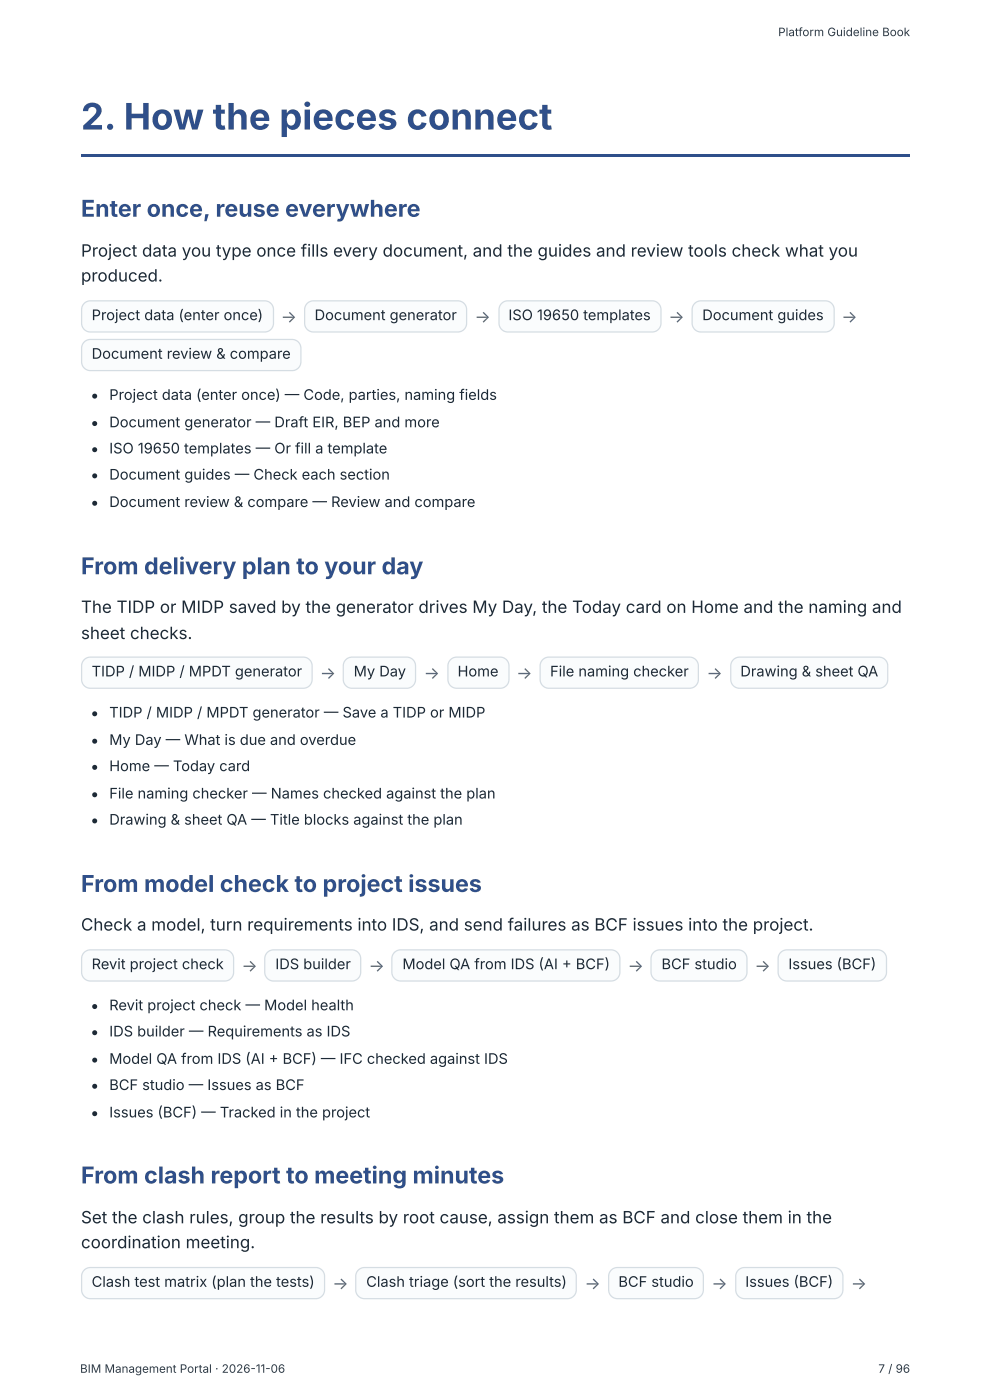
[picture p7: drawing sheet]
<svg xmlns="http://www.w3.org/2000/svg" width="210mm" height="297mm" viewBox="0 0 210 297" stroke-linecap="round" stroke-linejoin="round" font-family="sans-serif">
<defs><g id="words">
<text font-size="7.8" fill="#2f4f8a" x="17.2" y="27.5">2. How the pieces connect</text>
<g font-size="4.9" fill="#2f4f8a">
<text x="17.2" y="46">Enter once, reuse everywhere</text>
<text x="17.2" y="122">From delivery plan to your day</text>
<text x="17.2" y="189.4">From model check to project issues</text>
<text x="17.2" y="251.4">From clash report to meeting minutes</text>
</g>
<g font-size="3.6" fill="#1d2a36">
<text x="17.2" y="54.5">Project data you type once fills every document, and the guides and review tools check what you</text>
<text x="17.2" y="59.8">produced.</text>
<text x="17.2" y="130.2">The TIDP or MIDP saved by the generator drives My Day, the Today card on Home and the naming and</text>
<text x="17.2" y="135.7">sheet checks.</text>
<text x="17.2" y="197.6">Check a model, turn requirements into IDS, and send failures as BCF issues into the project.</text>
<text x="17.2" y="259.8">Set the clash rules, group the results by root cause, assign them as BCF and close them in the</text>
<text x="17.2" y="265.1">coordination meeting.</text>
</g>
<g font-size="3.6" fill="#5b6b78">
<text x="59.6" y="68.5">→</text>
<text x="100.8" y="68.5">→</text>
<text x="141.9" y="68.5">→</text>
<text x="178.7" y="68.5">→</text>
<text x="67.9" y="144.2">→</text>
<text x="90" y="144.2">→</text>
<text x="109.6" y="144.2">→</text>
<text x="150" y="144.2">→</text>
<text x="51.3" y="206.4">→</text>
<text x="78.3" y="206.4">→</text>
<text x="133.3" y="206.4">→</text>
<text x="160.2" y="206.4">→</text>
<text x="70.6" y="273.8">→</text>
<text x="124.1" y="273.8">→</text>
<text x="151.1" y="273.8">→</text>
<text x="180.7" y="273.8">→</text>
</g>
<g font-size="3.1" fill="#1d2a36">
<text x="19.5" y="68">Project data (enter once)</text>
<text x="66.8" y="68">Document generator</text>
<text x="108" y="68">ISO 19650 templates</text>
<text x="149.1" y="68">Document guides</text>
<text x="19.5" y="76.2">Document review &amp; compare</text>
<text x="23.2" y="84.9">Project data (enter once) — Code, parties, naming fields</text>
<text x="23.2" y="90.8">Document generator — Draft EIR, BEP and more</text>
<text x="23.2" y="96.3">ISO 19650 templates — Or fill a template</text>
<text x="23.2" y="101.9">Document guides — Check each section</text>
<text x="23.2" y="107.7">Document review &amp; compare — Review and compare</text>
<text x="19.5" y="143.7">TIDP / MIDP / MPDT generator</text>
<text x="75.1" y="143.7">My Day</text>
<text x="97.2" y="143.7">Home</text>
<text x="116.8" y="143.7">File naming checker</text>
<text x="157.2" y="143.7">Drawing &amp; sheet QA</text>
<text x="23.2" y="152.4">TIDP / MIDP / MPDT generator — Save a TIDP or MIDP</text>
<text x="23.2" y="158.2">My Day — What is due and overdue</text>
<text x="23.2" y="163.8">Home — Today card</text>
<text x="23.2" y="169.6">File naming checker — Names checked against the plan</text>
<text x="23.2" y="175.2">Drawing &amp; sheet QA — Title blocks against the plan</text>
<text x="19.5" y="205.8">Revit project check</text>
<text x="58.5" y="205.8">IDS builder</text>
<text x="85.5" y="205.8">Model QA from IDS (AI + BCF)</text>
<text x="140.5" y="205.8">BCF studio</text>
<text x="167.4" y="205.8">Issues (BCF)</text>
<text x="23.2" y="214.6">Revit project check — Model health</text>
<text x="23.2" y="220.1">IDS builder — Requirements as IDS</text>
<text x="23.2" y="226">Model QA from IDS (AI + BCF) — IFC checked against IDS</text>
<text x="23.2" y="231.5">BCF studio — Issues as BCF</text>
<text x="23.2" y="237.3">Issues (BCF) — Tracked in the project</text>
<text x="19.5" y="273.3">Clash test matrix (plan the tests)</text>
<text x="77.8" y="273.3">Clash triage (sort the results)</text>
<text x="131.3" y="273.3">BCF studio</text>
<text x="158.3" y="273.3">Issues (BCF)</text>
</g>
<g font-size="2.5" fill="#343a40">
<text x="165.2" y="7.7">Platform Guideline Book</text>
<text x="17" y="291.6">BIM Management Portal · 2026-11-06</text>
<text x="186.5" y="291.6">7 / 96</text>
</g>
</g></defs>
<path d="M17.2 32.8h176v.5h-176z" fill="#2f4f8a"/>
<path d="M17.9 64.4l.6-.4 .7-.1h37a1.87 1.87 0 0 1 1.9 1.9v2.8a1.87 1.87 0 0 1-1.9 1.9h-37a1.87 1.87 0 0 1-1.9-1.9v-3l.3-.7z" fill="#fafcfd"/>
<path d="M17.9 64.4l.6-.4 .7-.1h37a1.87 1.87 0 0 1 1.9 1.9v2.8a1.87 1.87 0 0 1-1.9 1.9h-37a1.87 1.87 0 0 1-1.9-1.9v-3l.3-.7z" fill="none" stroke="#d5dde3" stroke-width=".26"/>
<path d="M65.2 64.4l.6-.4 .8-.1h30.6a1.87 1.87 0 0 1 1.9 1.9v2.8a1.87 1.87 0 0 1-1.9 1.9h-30.6a1.87 1.87 0 0 1-1.9-1.9v-3l.2-.7z" fill="#fafcfd"/>
<path d="M65.2 64.4l.6-.4 .8-.1h30.6a1.87 1.87 0 0 1 1.9 1.9v2.8a1.87 1.87 0 0 1-1.9 1.9h-30.6a1.87 1.87 0 0 1-1.9-1.9v-3l.2-.7z" fill="none" stroke="#d5dde3" stroke-width=".26"/>
<path d="M106.5 64.4l.6-.4 .7-.1h30.7a1.87 1.87 0 0 1 1.9 1.9v2.8a1.87 1.87 0 0 1-1.9 1.9h-30.7a1.87 1.87 0 0 1-1.8-1.9v-3l.2-.7z" fill="#fafcfd"/>
<path d="M106.5 64.4l.6-.4 .7-.1h30.7a1.87 1.87 0 0 1 1.9 1.9v2.8a1.87 1.87 0 0 1-1.9 1.9h-30.7a1.87 1.87 0 0 1-1.8-1.9v-3l.2-.7z" fill="none" stroke="#d5dde3" stroke-width=".26"/>
<path d="M147.5 64.4l.6-.4 .7-.1h26.5a1.87 1.87 0 0 1 1.8 1.9v2.8a1.87 1.87 0 0 1-1.8 1.9h-26.5a1.87 1.87 0 0 1-1.8-1.9v-3l.2-.7z" fill="#fafcfd"/>
<path d="M147.5 64.4l.6-.4 .7-.1h26.5a1.87 1.87 0 0 1 1.8 1.9v2.8a1.87 1.87 0 0 1-1.8 1.9h-26.5a1.87 1.87 0 0 1-1.8-1.9v-3l.2-.7z" fill="none" stroke="#d5dde3" stroke-width=".26"/>
<path d="M17.9 72.6l.6-.4 .7-.1h42.8a1.87 1.87 0 0 1 1.9 1.9v2.8a1.87 1.87 0 0 1-1.9 1.9h-42.8a1.87 1.87 0 0 1-1.9-1.9v-3l.3-.7z" fill="#fafcfd"/>
<path d="M17.9 72.6l.6-.4 .7-.1h42.8a1.87 1.87 0 0 1 1.9 1.9v2.8a1.87 1.87 0 0 1-1.9 1.9h-42.8a1.87 1.87 0 0 1-1.9-1.9v-3l.3-.7z" fill="none" stroke="#d5dde3" stroke-width=".26"/>
<g fill="#1d2a36">
<circle cx="20.1" cy="84.1" r=".53"/>
<circle cx="20.1" cy="90" r=".53"/>
<circle cx="20.1" cy="95.5" r=".53"/>
<circle cx="20.1" cy="101.1" r=".53"/>
<circle cx="20.1" cy="106.9" r=".53"/>
</g>
<path d="M17.9 140.1l.6-.4 .7-.1h45.2a1.87 1.87 0 0 1 1.9 1.8v2.9a1.87 1.87 0 0 1-1.9 1.9h-45.2a1.87 1.87 0 0 1-1.9-1.9v-3l.3-.7z" fill="#fafcfd"/>
<path d="M17.9 140.1l.6-.4 .7-.1h45.2a1.87 1.87 0 0 1 1.9 1.8v2.9a1.87 1.87 0 0 1-1.9 1.9h-45.2a1.87 1.87 0 0 1-1.9-1.9v-3l.3-.7z" fill="none" stroke="#d5dde3" stroke-width=".26"/>
<path d="M73.4 140.1l.6-.4 .8-.1h11.6a1.87 1.87 0 0 1 1.8 1.8v2.9a1.87 1.87 0 0 1-1.8 1.9h-11.6a1.87 1.87 0 0 1-1.9-1.9v-3l.2-.7z" fill="#fafcfd"/>
<path d="M73.4 140.1l.6-.4 .8-.1h11.6a1.87 1.87 0 0 1 1.8 1.8v2.9a1.87 1.87 0 0 1-1.8 1.9h-11.6a1.87 1.87 0 0 1-1.9-1.9v-3l.2-.7z" fill="none" stroke="#d5dde3" stroke-width=".26"/>
<path d="M95.7 140.1l.4-.3 .7-.2h9.4a1.87 1.87 0 0 1 1.9 1.8v2.9a1.87 1.87 0 0 1-1.9 1.9h-9.2a1.87 1.87 0 0 1-1.9-1.9v-3l.2-.7z" fill="#fafcfd"/>
<path d="M95.7 140.1l.4-.3 .7-.2h9.4a1.87 1.87 0 0 1 1.9 1.8v2.9a1.87 1.87 0 0 1-1.9 1.9h-9.2a1.87 1.87 0 0 1-1.9-1.9v-3l.2-.7z" fill="none" stroke="#d5dde3" stroke-width=".26"/>
<path d="M115.2 140.1l.6-.4 .8-.1h29.8a1.87 1.87 0 0 1 1.9 1.8v2.9a1.87 1.87 0 0 1-1.9 1.9h-29.8a1.87 1.87 0 0 1-1.9-1.9v-3l.2-.7z" fill="#fafcfd"/>
<path d="M115.2 140.1l.6-.4 .8-.1h29.8a1.87 1.87 0 0 1 1.9 1.8v2.9a1.87 1.87 0 0 1-1.9 1.9h-29.8a1.87 1.87 0 0 1-1.9-1.9v-3l.2-.7z" fill="none" stroke="#d5dde3" stroke-width=".26"/>
<path d="M155.7 140.1l.6-.4 .7-.1h29.6a1.87 1.87 0 0 1 1.9 1.8v2.9a1.87 1.87 0 0 1-1.9 1.9h-29.6a1.87 1.87 0 0 1-1.8-1.9v-3l.2-.7z" fill="#fafcfd"/>
<path d="M155.7 140.1l.6-.4 .7-.1h29.6a1.87 1.87 0 0 1 1.9 1.8v2.9a1.87 1.87 0 0 1-1.9 1.9h-29.6a1.87 1.87 0 0 1-1.8-1.9v-3l.2-.7z" fill="none" stroke="#d5dde3" stroke-width=".26"/>
<g fill="#1d2a36">
<circle cx="20.1" cy="151.6" r=".53"/>
<circle cx="20.1" cy="157.4" r=".53"/>
<circle cx="20.1" cy="163" r=".53"/>
<circle cx="20.1" cy="168.8" r=".53"/>
<circle cx="20.1" cy="174.4" r=".53"/>
</g>
<path d="M17.9 202.3l.6-.4 .7-.2h28.5a1.87 1.87 0 0 1 1.9 1.9v2.9a1.87 1.87 0 0 1-1.9 1.9h-28.5a1.87 1.87 0 0 1-1.9-1.9v-3.1l.3-.7z" fill="#fafcfd"/>
<path d="M17.9 202.3l.6-.4 .7-.2h28.5a1.87 1.87 0 0 1 1.9 1.9v2.9a1.87 1.87 0 0 1-1.9 1.9h-28.5a1.87 1.87 0 0 1-1.9-1.9v-3.1l.3-.7z" fill="none" stroke="#d5dde3" stroke-width=".26"/>
<path d="M56.8 202.3l.6-.4 .7-.2h16.6a1.87 1.87 0 0 1 1.9 1.9v2.9a1.87 1.87 0 0 1-1.9 1.9h-16.6a1.87 1.87 0 0 1-1.9-1.9v-3.1l.2-.7z" fill="#fafcfd"/>
<path d="M56.8 202.3l.6-.4 .7-.2h16.6a1.87 1.87 0 0 1 1.9 1.9v2.9a1.87 1.87 0 0 1-1.9 1.9h-16.6a1.87 1.87 0 0 1-1.9-1.9v-3.1l.2-.7z" fill="none" stroke="#d5dde3" stroke-width=".26"/>
<path d="M83.8 202.3l.6-.4 .7-.2h44.7a1.87 1.87 0 0 1 1.8 1.9v2.9a1.87 1.87 0 0 1-1.8 1.9h-44.7a1.87 1.87 0 0 1-1.9-1.9v-3.1l.2-.7z" fill="#fafcfd"/>
<path d="M83.8 202.3l.6-.4 .7-.2h44.7a1.87 1.87 0 0 1 1.8 1.9v2.9a1.87 1.87 0 0 1-1.8 1.9h-44.7a1.87 1.87 0 0 1-1.9-1.9v-3.1l.2-.7z" fill="none" stroke="#d5dde3" stroke-width=".26"/>
<path d="M138.8 202.3l.6-.4 .7-.2h16.6a1.87 1.87 0 0 1 1.9 1.9v2.9a1.87 1.87 0 0 1-1.9 1.9h-16.6a1.87 1.87 0 0 1-1.9-1.9l.1-3.1 .2-.7z" fill="#fafcfd"/>
<path d="M138.8 202.3l.6-.4 .7-.2h16.6a1.87 1.87 0 0 1 1.9 1.9v2.9a1.87 1.87 0 0 1-1.9 1.9h-16.6a1.87 1.87 0 0 1-1.9-1.9l.1-3.1 .2-.7z" fill="none" stroke="#d5dde3" stroke-width=".26"/>
<path d="M165.8 202.3l.6-.4 .7-.2h19.3a1.87 1.87 0 0 1 1.9 1.9v2.9a1.87 1.87 0 0 1-1.9 1.9h-19.3a1.87 1.87 0 0 1-1.9-1.9v-3.1l.3-.7z" fill="#fafcfd"/>
<path d="M165.8 202.3l.6-.4 .7-.2h19.3a1.87 1.87 0 0 1 1.9 1.9v2.9a1.87 1.87 0 0 1-1.9 1.9h-19.3a1.87 1.87 0 0 1-1.9-1.9v-3.1l.3-.7z" fill="none" stroke="#d5dde3" stroke-width=".26"/>
<g fill="#1d2a36">
<circle cx="20.1" cy="213.8" r=".53"/>
<circle cx="20.1" cy="219.3" r=".53"/>
<circle cx="20.1" cy="225.2" r=".53"/>
<circle cx="20.1" cy="230.7" r=".53"/>
<circle cx="20.1" cy="236.5" r=".53"/>
</g>
<path d="M17.9 269.8l.6-.4 .7-.2h47.9a1.87 1.87 0 0 1 1.8 1.9v2.9a1.87 1.87 0 0 1-1.8 1.8h-47.9a1.87 1.87 0 0 1-1.9-1.8v-3.1l.3-.7z" fill="#fafcfd"/>
<path d="M17.9 269.8l.6-.4 .7-.2h47.9a1.87 1.87 0 0 1 1.8 1.9v2.9a1.87 1.87 0 0 1-1.8 1.8h-47.9a1.87 1.87 0 0 1-1.9-1.8v-3.1l.3-.7z" fill="none" stroke="#d5dde3" stroke-width=".26"/>
<path d="M76.1 269.8l.6-.4 .7-.2h43.1a1.87 1.87 0 0 1 1.9 1.9v2.9a1.87 1.87 0 0 1-1.9 1.8h-43.1a1.87 1.87 0 0 1-1.9-1.8v-3.1l.3-.7z" fill="#fafcfd"/>
<path d="M76.1 269.8l.6-.4 .7-.2h43.1a1.87 1.87 0 0 1 1.9 1.9v2.9a1.87 1.87 0 0 1-1.9 1.8h-43.1a1.87 1.87 0 0 1-1.9-1.8v-3.1l.3-.7z" fill="none" stroke="#d5dde3" stroke-width=".26"/>
<path d="M129.8 269.8l.6-.4 .7-.2h16.4a1.87 1.87 0 0 1 1.9 1.9v2.9a1.87 1.87 0 0 1-1.9 1.8h-16.4a1.87 1.87 0 0 1-1.9-1.8l.1-3.1 .2-.7z" fill="#fafcfd"/>
<path d="M129.8 269.8l.6-.4 .7-.2h16.4a1.87 1.87 0 0 1 1.9 1.9v2.9a1.87 1.87 0 0 1-1.9 1.8h-16.4a1.87 1.87 0 0 1-1.9-1.8l.1-3.1 .2-.7z" fill="none" stroke="#d5dde3" stroke-width=".26"/>
<path d="M156.8 269.8l.6-.4 .7-.2h19a1.87 1.87 0 0 1 1.9 1.9v2.9a1.87 1.87 0 0 1-1.9 1.8h-19a1.87 1.87 0 0 1-1.9-1.8v-3.1l.3-.7z" fill="#fafcfd"/>
<path d="M156.8 269.8l.6-.4 .7-.2h19a1.87 1.87 0 0 1 1.9 1.9v2.9a1.87 1.87 0 0 1-1.9 1.8h-19a1.87 1.87 0 0 1-1.9-1.8v-3.1l.3-.7z" fill="none" stroke="#d5dde3" stroke-width=".26"/>
<use href="#words"/>
</svg>
